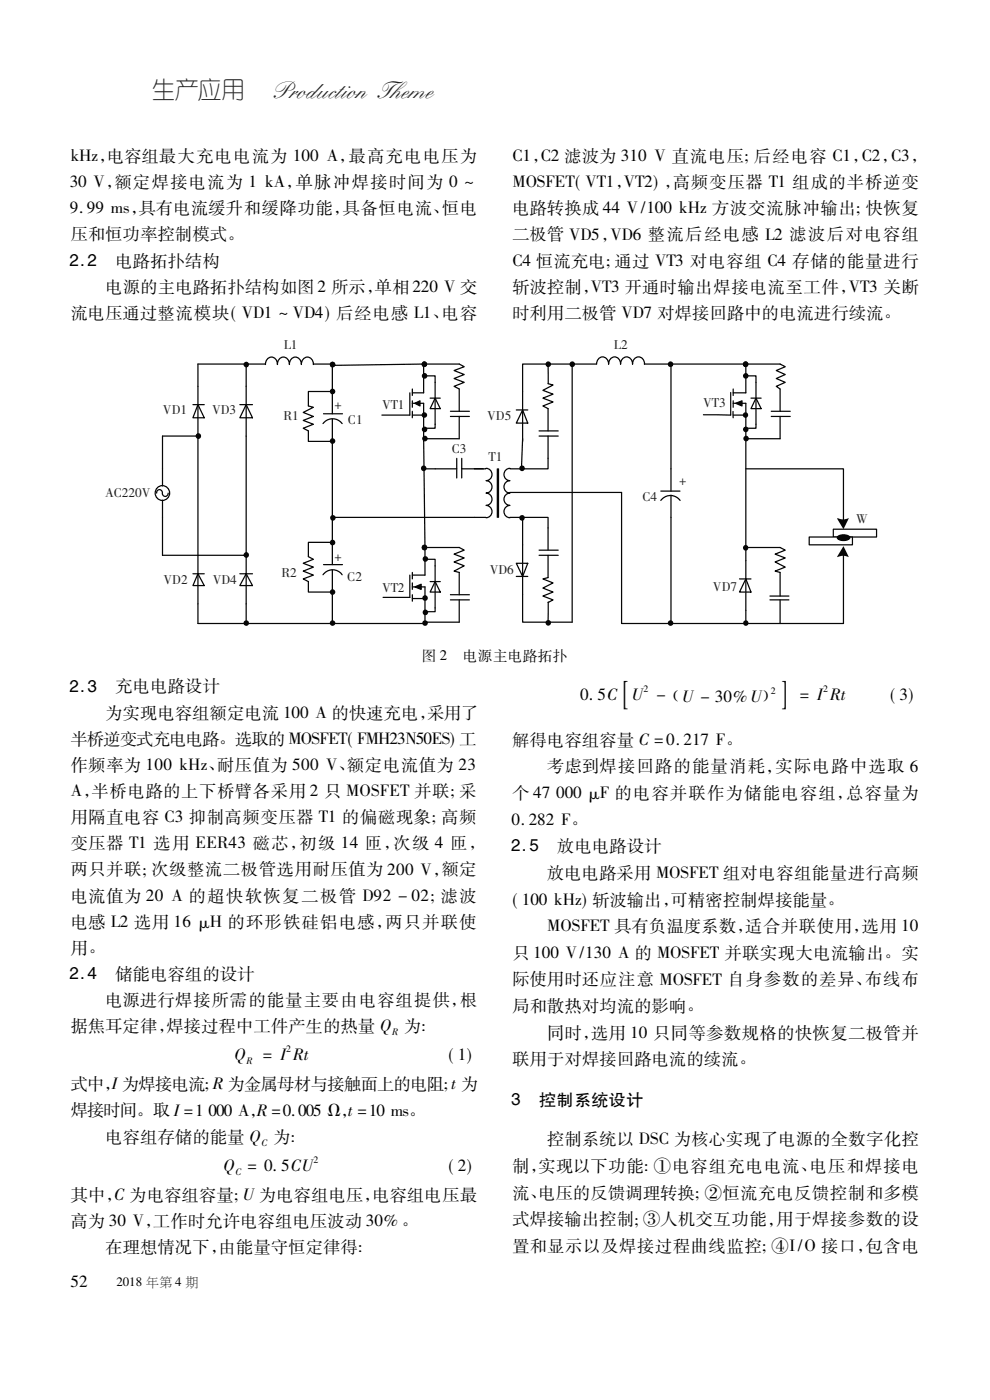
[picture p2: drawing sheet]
<svg xmlns="http://www.w3.org/2000/svg" width="210mm" height="297mm" viewBox="0 0 210 297" stroke-linecap="round" stroke-linejoin="round" font-family="sans-serif">
<defs><g id="words">
<g font-size="7.3">
<text x="132" y="149.4">[</text>
<text x="165.8" y="149.4">]</text>
</g>
<g font-size="5" fill="#231f20">
<text x="32.2" y="20.8">生产应用</text>
<text x="58.2" y="20.8">Ｐｒｏｄｕｃｔｉｏｎ Ｔ</text>
<text x="82.9" y="20.8">ｈｅｍｅ</text>
</g>
<g font-size="3.6">
<text x="15" y="34.2">kHz，</text>
<text x="22.7" y="34.3">电容组最大充电电流为 100 A，最高充电电压为</text>
<text x="108.7" y="34.2">C1，</text>
<text x="114.7" y="34.2">C2 滤波为 310 V 直流电压; 后经电容 C1，C2，C3，</text>
<text x="14.8" y="39.7">30 V，</text>
<text x="24.3" y="39.9">额定焊接电流为 1 kA，单脉冲焊接时间为 0 ～</text>
<text x="108.7" y="39.7">MOSFET( VT1，</text>
<text x="132.3" y="39.7">VT2) ，</text>
<text x="142.7" y="39.9">高频变压器 T1 组成的半桥逆变</text>
<text x="14.8" y="45.3">9． 99 ms，</text>
<text x="29.4" y="45.4">具有电流缓升和缓降功能，具备恒电流、 恒电</text>
<text x="108.7" y="45.4">电路转换成 44 V/100 kHz 方波交流脉冲输出; 快恢复</text>
<text x="15" y="51">压和恒功率控制模式。</text>
<text x="108.7" y="51">二极管 VD5，VD6 整流后经电感 L2 滤波后对电容组</text>
<text x="14.8" y="56.3">2． 2</text>
<text x="24.5" y="56.5">电路拓扑结构</text>
<text x="108.7" y="56.3">C4 恒流充电; 通过 VT3 对电容组 C4 存储的能量进行</text>
<text x="22.4" y="62.1">电源的主电路拓扑结构如图 2 所示，</text>
<text x="79.5" y="62.1">单相220 V 交</text>
<text x="108.7" y="62.1">斩波控制，</text>
<text x="125.3" y="61.9">VT3 开通时输出焊接电流至工件，VT3 关断</text>
<text x="15" y="67.6">流电压通过整流模块( VD1 ～ VD4) 后经电感 L1、 电容</text>
<text x="108.7" y="67.6">时利用二极管 VD7 对焊接回路中的电流进行续流。</text>
<text x="14.8" y="146.7">2． 3</text>
<text x="24.5" y="146.9">充电电路设计</text>
<text x="123.1" y="148.5">0． 5C</text>
<text x="134" y="148.5">U</text>
<text x="139.3" y="148.5">－</text>
<text x="144.7" y="148.9">U － 30% U</text>
<text x="169.7" y="148.5">= I Rt</text>
<text x="188.8" y="148.5">( 3)</text>
<text x="22.4" y="152.4">为实现电容组额定电流 100 A 的快速充电，</text>
<text x="90.7" y="152.4">采用了</text>
<text x="15" y="158">半桥逆变式充电电路。</text>
<text x="49.9" y="158">选取的 MOSFET( FMH23N50ES) 工</text>
<text x="108.7" y="158.2">解得电容组容量 C =0． 217 F。</text>
<text x="15" y="163.5">作频率为 100 kHz、 耐压值为 500 V、 额定电流值为 23</text>
<text x="116.1" y="163.8">考虑到焊接回路的能量消耗，实际电路中选取 6</text>
<text x="15" y="168.9">A，</text>
<text x="19.5" y="169.1">半桥电路的上下桥臂各采用 2 只 MOSFET 并联; 采</text>
<text x="108.7" y="169.5">个 47</text>
<text x="118" y="169.3">000 μF 的电容并联作为储能电容组，总容量为</text>
<text x="15" y="174.6">用隔直电容 C3 抑制高频变压器 T1 的偏磁现象; 高频</text>
<text x="108.5" y="175">0． 282 F。</text>
<text x="15" y="180.1">变压器 T1 选用 EER43 磁芯，初级 14 匝，次级 4 匝，</text>
<text x="15" y="185.7">两只并联; 次级整流二极管选用耐压值为 200 V，</text>
<text x="93.7" y="185.7">额定</text>
<text x="108.4" y="180.6">2． 5</text>
<text x="118.2" y="180.8">放电电路设计</text>
<text x="15" y="191.2">电流值为 20 A 的超快软恢复二极管 D92 － 02; 滤波</text>
<text x="108.7" y="191.9">( 100 kHz) 斩波输出，</text>
<text x="116.1" y="186.4">放电电路采用 MOSFET 组对电容组能量进行高频</text>
<text x="15" y="196.8">电感 L2 选用 16 μH 的环形铁硅铝电感，两只并联使</text>
<text x="116.1" y="197.6">MOSFET 具有负温度系数，</text>
<text x="142.3" y="192.1">可精密控制焊接能量。</text>
<text x="158.1" y="197.7">适合并联使用，</text>
<text x="182.8" y="197.7">选用 10</text>
<text x="15" y="202.3">用。</text>
<text x="108.7" y="203.4">只 100 V/130 A 的 MOSFET 并联实现大电流输出。</text>
<text x="191.3" y="203.4">实</text>
<text x="14.8" y="207.7">2． 4</text>
<text x="24.5" y="207.9">储能电容组的设计</text>
<text x="108.7" y="209">际使用时还应注意 MOSFET 自身参数的差异、 布线布</text>
<text x="22.4" y="213.4">电源进行焊接所需的能量主要由电容组提供，根</text>
<text x="108.7" y="214.7">局和散热对均流的影响。</text>
<text x="15" y="219">据焦耳定律，</text>
<text x="35.3" y="219">焊接过程中工件产生的热量 Q</text>
<text x="85.7" y="219">为:</text>
<text x="116.1" y="220.3">同时，</text>
<text x="125.4" y="220.3">选用 10 只同等参数规格的快恢复二极管并</text>
<text x="49.7" y="224.9">Q</text>
<text x="55.8" y="224.9">= I Rt</text>
<text x="95.1" y="224.9">( 1)</text>
<text x="108.7" y="226">联用于对焊接回路电流的续流。</text>
<text x="15" y="231.3">式中，为焊接电流; R 为金属母材与接触面上的电阻; t 为</text>
<text x="23.7" y="231.1">I</text>
<text x="15" y="236.8">焊接时间。</text>
<text x="32.5" y="236.8">取 I =1</text>
<text x="44.2" y="236.6">000 A，</text>
<text x="54.5" y="236.6">R =0．005 Ω，=10 ms。</text>
<text x="73.9" y="236.6">t</text>
<text x="108.4" y="234.4">3</text>
<text x="114.4" y="234.5">控制系统设计</text>
<text x="22.4" y="242.4">电容组存储的能量 Q</text>
<text x="58" y="242.4">为:</text>
<text x="116.1" y="242.9">控制系统以 DSC 为核心实现了电源的全数字化控</text>
<text x="47.4" y="248.4">Q</text>
<text x="52.5" y="248.4">= 0． 5CU</text>
<text x="95.1" y="248.4">( 2)</text>
<text x="108.7" y="248.6">制，</text>
<text x="114.2" y="248.6">实现以下功能: ①电容组充电电流、 电压和焊接电</text>
<text x="15" y="254.7">其中，</text>
<text x="24.2" y="254.5">C 为电容组容量; U 为电容组电压，</text>
<text x="79" y="254.7">电容组电压最</text>
<text x="108.7" y="254.3">流、 电压的反馈调理转换; ②恒流充电反馈控制和多模</text>
<text x="15" y="260.2">高为 30 V，</text>
<text x="32.5" y="260.2">工作时允许电容组电压波动 30% 。</text>
<text x="108.7" y="259.9">式焊接输出控制; ③人机交互功能，</text>
<text x="164.7" y="259.9">用于焊接参数的设</text>
<text x="22.4" y="265.8">在理想情况下，</text>
<text x="46.4" y="265.8">由能量守恒定律得:</text>
<text x="108.7" y="265.6">置和显示以及焊接过程曲线监控; ④I/O 接口，</text>
<text x="183.7" y="265.6">包含电</text>
<text x="15" y="273.1">52</text>
</g>
<g font-size="3.1">
<text x="89.5" y="140.1">图 2</text>
<text x="98.2" y="140.1">电源主电路拓扑</text>
</g>
<g font-size="2.8" fill="#231f20">
<text x="60.2" y="74.1">L1</text>
<text x="130.2" y="74.1">L2</text>
<text x="34.6" y="87.9">VD1</text>
<text x="45" y="87.9">VD3</text>
<text x="60.1" y="89.1">R1</text>
<text x="70.9" y="86.8">+</text>
<text x="73.8" y="89.9">C1</text>
<text x="81" y="86.8">VT1</text>
<text x="103.4" y="89.2">VD5</text>
<text x="149.2" y="86.4">VT3</text>
<text x="95.8" y="96.1">C3</text>
<text x="103.6" y="97.9">T1</text>
<text x="22.3" y="105.5">AC220V</text>
<text x="136.3" y="106.3">C4</text>
<text x="144" y="102.8">+</text>
<text x="181.6" y="111">W</text>
<text x="70.9" y="119">+</text>
<text x="34.7" y="124">VD2</text>
<text x="45.1" y="124">VD4</text>
<text x="59.7" y="122.4">R2</text>
<text x="73.7" y="123.2">C2</text>
<text x="81" y="125.7">VT2</text>
<text x="103.9" y="121.8">VD6</text>
<text x="151.2" y="125.4">VD7</text>
</g>
<g font-size="2.7">
<text x="142.7" y="148.2">(</text>
<text x="161.8" y="148.2">)</text>
<text x="24.7" y="272.9">2018 年第 4 期</text>
</g>
<g font-size="2.1">
<text x="136.4" y="146.8">2</text>
<text x="163.5" y="147.3">2</text>
<text x="174.6" y="146.8">2</text>
<text x="83.2" y="219.6">R</text>
<text x="52.3" y="225.8">R</text>
<text x="60.7" y="223.3">2</text>
<text x="55.5" y="243">C</text>
<text x="50" y="249.2">C</text>
<text x="66.5" y="246.7">2</text>
</g>
</g></defs>
<path d="M15.2 22.7v.2" fill="none" stroke="#f2f3f4" stroke-width=".21"/>
<path d="M15.9 22.7v.2" fill="none" stroke="#f1f2f3" stroke-width=".21"/>
<path d="M16.7 22.7v.2" fill="none" stroke="#f0f1f2" stroke-width=".21"/>
<path d="M17.4 22.7v.2" fill="none" stroke="#f0f0f1" stroke-width=".21"/>
<path d="M18.2 22.7v.2" fill="none" stroke="#efeff0" stroke-width=".21"/>
<path d="M18.9 22.7v.2" fill="none" stroke="#eeeeef" stroke-width=".21"/>
<path d="M19.6 22.7v.2" fill="none" stroke="#ededee" stroke-width=".21"/>
<path d="M20.4 22.7v.2" fill="none" stroke="#ececee" stroke-width=".21"/>
<path d="M21.1 22.7v.2" fill="none" stroke="#ebebed" stroke-width=".21"/>
<path d="M21.8 22.7v.2" fill="none" stroke="#eaebec" stroke-width=".21"/>
<path d="M22.6 22.7v.2" fill="none" stroke="#e9eaeb" stroke-width=".21"/>
<path d="M23.3 22.7v.2" fill="none" stroke="#e8e9ea" stroke-width=".21"/>
<path d="M24.1 22.7v.2" fill="none" stroke="#e7e8e9" stroke-width=".21"/>
<path d="M24.8 22.7v.2" fill="none" stroke="#e6e7e9" stroke-width=".21"/>
<path d="M25.5 22.7v.2" fill="none" stroke="#e5e6e8" stroke-width=".21"/>
<path d="M26.3 22.7v.2" fill="none" stroke="#e4e5e7" stroke-width=".21"/>
<path d="M27 22.7v.2" fill="none" stroke="#e3e4e6" stroke-width=".21"/>
<path d="M27.8 22.7v.2" fill="none" stroke="#e2e3e5" stroke-width=".21"/>
<path d="M28.5 22.7v.2M29.2 22.7v.2" fill="none" stroke="#e1e2e4" stroke-width=".21"/>
<path d="M30 22.7v.2" fill="none" stroke="#e0e1e3" stroke-width=".21"/>
<path d="M30.7 22.7v.2" fill="none" stroke="#dfe0e2" stroke-width=".21"/>
<path d="M31.4 22.7v.2" fill="none" stroke="#dedfe1" stroke-width=".21"/>
<path d="M32.2 22.7v.2" fill="none" stroke="#dddee0" stroke-width=".21"/>
<path d="M32.9 22.7v.2M33.7 22.7v.2" fill="none" stroke="#dcdddf" stroke-width=".21"/>
<path d="M34.4 22.7v.2" fill="none" stroke="#dbdcde" stroke-width=".21"/>
<path d="M35.1 22.7v.2" fill="none" stroke="#dadbdd" stroke-width=".21"/>
<path d="M35.9 22.7v.2" fill="none" stroke="#d9dadc" stroke-width=".21"/>
<path d="M36.6 22.7v.2M37.3 22.7v.2" fill="none" stroke="#d8d9db" stroke-width=".21"/>
<path d="M38.1 22.7v.2" fill="none" stroke="#d7d8da" stroke-width=".21"/>
<path d="M38.8 22.7v.2" fill="none" stroke="#d6d7d9" stroke-width=".21"/>
<path d="M39.5 22.7v.2" fill="none" stroke="#d5d6d8" stroke-width=".21"/>
<path d="M40.3 22.7v.2M41 22.7v.2" fill="none" stroke="#d4d5d7" stroke-width=".21"/>
<path d="M41.8 22.7v.2" fill="none" stroke="#d3d4d6" stroke-width=".21"/>
<path d="M42.5 22.7v.2" fill="none" stroke="#d2d3d5" stroke-width=".21"/>
<path d="M43.3 22.7v.2" fill="none" stroke="#d1d2d4" stroke-width=".21"/>
<path d="M44 22.7v.2" fill="none" stroke="#d0d1d3" stroke-width=".21"/>
<path d="M44.7 22.7v.2M45.5 22.7v.2" fill="none" stroke="#cfd0d2" stroke-width=".21"/>
<path d="M46.2 22.7v.2" fill="none" stroke="#cecfd1" stroke-width=".21"/>
<path d="M46.9 22.7v.2" fill="none" stroke="#cdced0" stroke-width=".21"/>
<path d="M47.7 22.7v.2" fill="none" stroke="#cccdcf" stroke-width=".21"/>
<path d="M48.4 22.7v.2M49.1 22.7v.2" fill="none" stroke="#cbccce" stroke-width=".21"/>
<path d="M49.9 22.7v.2" fill="none" stroke="#cacbcd" stroke-width=".21"/>
<path d="M50.6 22.7v.2" fill="none" stroke="#c9cacc" stroke-width=".21"/>
<path d="M51.4 22.7v.2" fill="none" stroke="#c8c9cb" stroke-width=".21"/>
<path d="M52.1 22.7v.2M52.8 22.7v.2" fill="none" stroke="#c7c8ca" stroke-width=".21"/>
<path d="M53.6 22.7v.2" fill="none" stroke="#c6c7c9" stroke-width=".21"/>
<path d="M54.3 22.7v.2" fill="none" stroke="#c5c6c8" stroke-width=".21"/>
<path d="M55 22.7v.2" fill="none" stroke="#c4c5c7" stroke-width=".21"/>
<path d="M55.8 22.7v.2" fill="none" stroke="#c3c4c7" stroke-width=".21"/>
<path d="M56.5 22.7v.2" fill="none" stroke="#c2c3c6" stroke-width=".21"/>
<path d="M57.3 22.7v.2" fill="none" stroke="#c2c3c5" stroke-width=".21"/>
<path d="M58 22.7v.2" fill="none" stroke="#c1c2c4" stroke-width=".21"/>
<path d="M58.7 22.7v.2" fill="none" stroke="#c0c1c4" stroke-width=".21"/>
<path d="M59.5 22.7v.2" fill="none" stroke="#bfc0c3" stroke-width=".21"/>
<path d="M60.2 22.7v.2" fill="none" stroke="#bebfc2" stroke-width=".21"/>
<path d="M61 22.7v.2" fill="none" stroke="#bebfc1" stroke-width=".21"/>
<path d="M61.7 22.7v.2" fill="none" stroke="#bdbec1" stroke-width=".21"/>
<path d="M62.4 22.7v.2" fill="none" stroke="#bcbdc0" stroke-width=".21"/>
<path d="M63.2 22.7v.2" fill="none" stroke="#bbbcbf" stroke-width=".21"/>
<path d="M63.9 22.7v.2M64.6 22.7v.2" fill="none" stroke="#babbbe" stroke-width=".21"/>
<path d="M65.4 22.7v.2" fill="none" stroke="#b9babd" stroke-width=".21"/>
<path d="M66.1 22.7v.2" fill="none" stroke="#b8b9bc" stroke-width=".21"/>
<path d="M66.9 22.7v.2" fill="none" stroke="#b7b8bb" stroke-width=".21"/>
<path d="M67.6 22.7v.2" fill="none" stroke="#b6b7bb" stroke-width=".21"/>
<path d="M68.3 22.7v.2" fill="none" stroke="#b5b6ba" stroke-width=".21"/>
<path d="M69.1 22.7v.2" fill="none" stroke="#b5b6b9" stroke-width=".21"/>
<path d="M69.8 22.7v.2" fill="none" stroke="#b4b5b8" stroke-width=".21"/>
<path d="M70.6 22.7v.2" fill="none" stroke="#b3b4b8" stroke-width=".21"/>
<path d="M71.3 22.7v.2" fill="none" stroke="#b2b3b7" stroke-width=".21"/>
<path d="M72 22.7v.2" fill="none" stroke="#b1b2b6" stroke-width=".21"/>
<path d="M72.7 22.7v.2" fill="none" stroke="#b1b2b5" stroke-width=".21"/>
<path d="M73.5 22.7v.2" fill="none" stroke="#b0b1b5" stroke-width=".21"/>
<path d="M74.2 22.7v.2" fill="none" stroke="#afb0b4" stroke-width=".21"/>
<path d="M75 22.7v.2" fill="none" stroke="#aeafb3" stroke-width=".21"/>
<path d="M75.7 22.7v.2M76.4 22.7v.2" fill="none" stroke="#adaeb2" stroke-width=".21"/>
<path d="M77.2 22.7v.2" fill="none" stroke="#acadb1" stroke-width=".21"/>
<path d="M77.9 22.7v.2" fill="none" stroke="#abacb0" stroke-width=".21"/>
<path d="M78.7 22.7v.2" fill="none" stroke="#aaabaf" stroke-width=".21"/>
<path d="M79.4 22.7v.2" fill="none" stroke="#a9aaae" stroke-width=".21"/>
<path d="M80.2 22.7v.2" fill="none" stroke="#a8aaad" stroke-width=".21"/>
<path d="M80.9 22.7v.2" fill="none" stroke="#a8a9ad" stroke-width=".21"/>
<path d="M81.6 22.7v.2" fill="none" stroke="#a7a8ac" stroke-width=".21"/>
<path d="M82.3 22.7v.2" fill="none" stroke="#a6a7ab" stroke-width=".21"/>
<path d="M83.1 22.7v.2" fill="none" stroke="#a5a6aa" stroke-width=".21"/>
<path d="M83.8 22.7v.2" fill="none" stroke="#a4a6a9" stroke-width=".21"/>
<path d="M84.6 22.7v.2" fill="none" stroke="#a4a5a9" stroke-width=".21"/>
<path d="M85.3 22.7v.2" fill="none" stroke="#a3a4a8" stroke-width=".21"/>
<path d="M86 22.7v.2" fill="none" stroke="#a2a3a7" stroke-width=".21"/>
<path d="M86.8 22.7v.2" fill="none" stroke="#a1a3a6" stroke-width=".21"/>
<path d="M87.5 22.7v.2" fill="none" stroke="#a0a2a5" stroke-width=".21"/>
<path d="M88.3 22.7v.2" fill="none" stroke="#a0a1a5" stroke-width=".21"/>
<path d="M89 22.7v.2" fill="none" stroke="#9fa0a4" stroke-width=".21"/>
<path d="M89.7 22.7v.2" fill="none" stroke="#9e9fa3" stroke-width=".21"/>
<path d="M90.5 22.7v.2" fill="none" stroke="#9d9fa2" stroke-width=".21"/>
<path d="M91.2 22.7v.2" fill="none" stroke="#9c9ea1" stroke-width=".21"/>
<path d="M91.9 22.7v.2" fill="none" stroke="#9b9da0" stroke-width=".21"/>
<path d="M92.7 22.7v.2" fill="none" stroke="#9b9ca0" stroke-width=".21"/>
<path d="M93.4 22.7v.2" fill="none" stroke="#9a9c9f" stroke-width=".21"/>
<path d="M94.2 22.7v.2" fill="none" stroke="#999b9e" stroke-width=".21"/>
<path d="M94.9 22.7v.2" fill="none" stroke="#989a9d" stroke-width=".21"/>
<path d="M95.6 22.7v.2" fill="none" stroke="#97999c" stroke-width=".21"/>
<path d="M96.4 22.7v.2" fill="none" stroke="#97989c" stroke-width=".21"/>
<path d="M97.1 22.7v.2" fill="none" stroke="#96989b" stroke-width=".21"/>
<path d="M97.9 22.7v.2" fill="none" stroke="#95979a" stroke-width=".21"/>
<path d="M98.6 22.7v.2" fill="none" stroke="#949699" stroke-width=".21"/>
<path d="M99.3 22.7v.2M100 22.7v.2" fill="none" stroke="#939598" stroke-width=".21"/>
<path d="M100.8 22.7v.2" fill="none" stroke="#929497" stroke-width=".21"/>
<path d="M101.5 22.7v.2" fill="none" stroke="#919396" stroke-width=".21"/>
<path d="M102.3 22.7v.2M103 22.7v.2" fill="none" stroke="#909295" stroke-width=".21"/>
<path d="M103.8 22.7v.2" fill="none" stroke="#8f9194" stroke-width=".21"/>
<path d="M104.5 22.7v.2M105.2 22.7v.2" fill="none" stroke="#8e9093" stroke-width=".21"/>
<path d="M106 22.7v.2M106.7 22.7v.2" fill="none" stroke="#8d8f92" stroke-width=".21"/>
<path d="M107.4 22.7v.2" fill="none" stroke="#8c8e91" stroke-width=".21"/>
<path d="M108.2 22.7v.2" fill="none" stroke="#8b8d90" stroke-width=".21"/>
<path d="M108.9 22.7v.2M109.6 22.7v.2" fill="none" stroke="#8a8c8f" stroke-width=".21"/>
<path d="M110.4 22.7v.2" fill="none" stroke="#898b8e" stroke-width=".21"/>
<path d="M111.1 22.7v.2" fill="none" stroke="#888a8d" stroke-width=".21"/>
<path d="M111.9 22.7v.2M112.6 22.7v.2" fill="none" stroke="#87898c" stroke-width=".21"/>
<path d="M113.3 22.7v.2" fill="none" stroke="#86888b" stroke-width=".21"/>
<path d="M114.1 22.7v.2" fill="none" stroke="#85878a" stroke-width=".21"/>
<path d="M114.8 22.7v.2M115.6 22.7v.2" fill="none" stroke="#848689" stroke-width=".21"/>
<path d="M116.3 22.7v.2" fill="none" stroke="#838588" stroke-width=".21"/>
<path d="M117 22.7v.2" fill="none" stroke="#828487" stroke-width=".21"/>
<path d="M117.8 22.7v.2M118.5 22.7v.2" fill="none" stroke="#818386" stroke-width=".21"/>
<path d="M119.2 22.7v.2" fill="none" stroke="#808285" stroke-width=".21"/>
<path d="M120 22.7v.2" fill="none" stroke="#7f8184" stroke-width=".21"/>
<path d="M120.7 22.7v.2M121.5 22.7v.2" fill="none" stroke="#7e8083" stroke-width=".21"/>
<path d="M122.2 22.7v.2" fill="none" stroke="#7d7f82" stroke-width=".21"/>
<path d="M122.9 22.7v.2" fill="none" stroke="#7c7e81" stroke-width=".21"/>
<path d="M123.7 22.7v.2M124.4 22.7v.2" fill="none" stroke="#7b7d80" stroke-width=".21"/>
<path d="M125.1 22.7v.2" fill="none" stroke="#7a7c7f" stroke-width=".21"/>
<path d="M125.9 22.7v.2" fill="none" stroke="#797b7e" stroke-width=".21"/>
<path d="M126.6 22.7v.2" fill="none" stroke="#787a7d" stroke-width=".21"/>
<path d="M127.4 22.7v.2" fill="none" stroke="#78797c" stroke-width=".21"/>
<path d="M128.1 22.7v.2" fill="none" stroke="#77787b" stroke-width=".21"/>
<path d="M128.8 22.7v.2" fill="none" stroke="#76787b" stroke-width=".21"/>
<path d="M129.6 22.7v.2" fill="none" stroke="#75777a" stroke-width=".21"/>
<path d="M130.3 22.7v.2" fill="none" stroke="#757679" stroke-width=".21"/>
<path d="M131.1 22.7v.2" fill="none" stroke="#747578" stroke-width=".21"/>
<path d="M131.8 22.7v.2" fill="none" stroke="#737477" stroke-width=".21"/>
<path d="M132.5 22.7v.2" fill="none" stroke="#727477" stroke-width=".21"/>
<path d="M133.3 22.7v.2" fill="none" stroke="#727376" stroke-width=".21"/>
<path d="M134 22.7v.2" fill="none" stroke="#717275" stroke-width=".21"/>
<path d="M134.7 22.7v.2" fill="none" stroke="#707174" stroke-width=".21"/>
<path d="M135.5 22.7v.2M136.2 22.7v.2" fill="none" stroke="#6f7073" stroke-width=".21"/>
<path d="M136.9 22.7v.2" fill="none" stroke="#6e6f72" stroke-width=".21"/>
<path d="M137.7 22.7v.2" fill="none" stroke="#6d6e71" stroke-width=".21"/>
<path d="M138.4 22.7v.2" fill="none" stroke="#6c6d70" stroke-width=".21"/>
<path d="M139.2 22.7v.2" fill="none" stroke="#6c6c6f" stroke-width=".21"/>
<path d="M139.9 22.7v.2" fill="none" stroke="#6b6b6e" stroke-width=".21"/>
<path d="M140.7 22.7v.2" fill="none" stroke="#6a6b6e" stroke-width=".21"/>
<path d="M141.4 22.7v.2" fill="none" stroke="#696a6d" stroke-width=".21"/>
<path d="M142.1 22.7v.2" fill="none" stroke="#69696c" stroke-width=".21"/>
<path d="M142.8 22.7v.2" fill="none" stroke="#68686b" stroke-width=".21"/>
<path d="M143.6 22.7v.2" fill="none" stroke="#67676a" stroke-width=".21"/>
<path d="M144.3 22.7v.2" fill="none" stroke="#66676a" stroke-width=".21"/>
<path d="M145.1 22.7v.2" fill="none" stroke="#666669" stroke-width=".21"/>
<path d="M145.8 22.7v.2" fill="none" stroke="#656568" stroke-width=".21"/>
<path d="M146.5 22.7v.2" fill="none" stroke="#646467" stroke-width=".21"/>
<path d="M147.3 22.7v.2M148 22.7v.2" fill="none" stroke="#636366" stroke-width=".21"/>
<path d="M148.8 22.7v.2" fill="none" stroke="#626265" stroke-width=".21"/>
<path d="M149.5 22.7v.2" fill="none" stroke="#616164" stroke-width=".21"/>
<path d="M150.2 22.7v.2" fill="none" stroke="#606063" stroke-width=".21"/>
<path d="M151 22.7v.2" fill="none" stroke="#5f5f62" stroke-width=".21"/>
<path d="M151.7 22.7v.2" fill="none" stroke="#5e5e61" stroke-width=".21"/>
<path d="M152.4 22.7v.2" fill="none" stroke="#5d5d60" stroke-width=".21"/>
<path d="M153.2 22.7v.2" fill="none" stroke="#5c5c5f" stroke-width=".21"/>
<path d="M153.9 22.7v.2" fill="none" stroke="#5b5b5e" stroke-width=".21"/>
<path d="M154.7 22.7v.2" fill="none" stroke="#5a5a5d" stroke-width=".21"/>
<path d="M155.4 22.7v.2" fill="none" stroke="#59595c" stroke-width=".21"/>
<path d="M156.1 22.7v.2" fill="none" stroke="#58595b" stroke-width=".21"/>
<path d="M156.9 22.7v.2" fill="none" stroke="#57585a" stroke-width=".21"/>
<path d="M157.6 22.7v.2" fill="none" stroke="#565759" stroke-width=".21"/>
<path d="M158.4 22.7v.2" fill="none" stroke="#555658" stroke-width=".21"/>
<path d="M159.1 22.7v.2" fill="none" stroke="#545557" stroke-width=".21"/>
<path d="M159.8 22.7v.2" fill="none" stroke="#545456" stroke-width=".21"/>
<path d="M160.5 22.7v.2" fill="none" stroke="#535355" stroke-width=".21"/>
<path d="M161.3 22.7v.2" fill="none" stroke="#525254" stroke-width=".21"/>
<path d="M162 22.7v.2" fill="none" stroke="#515153" stroke-width=".21"/>
<path d="M162.8 22.7v.2" fill="none" stroke="#505052" stroke-width=".21"/>
<path d="M163.5 22.7v.2" fill="none" stroke="#4f4f51" stroke-width=".21"/>
<path d="M164.3 22.7v.2" fill="none" stroke="#4e4f50" stroke-width=".21"/>
<path d="M165 22.7v.2" fill="none" stroke="#4d4e4f" stroke-width=".21"/>
<path d="M165.7 22.7v.2" fill="none" stroke="#4c4d4e" stroke-width=".21"/>
<path d="M166.5 22.7v.2" fill="none" stroke="#4b4c4d" stroke-width=".21"/>
<path d="M167.2 22.7v.2" fill="none" stroke="#4a4b4c" stroke-width=".21"/>
<path d="M168 22.7v.2" fill="none" stroke="#494a4b" stroke-width=".21"/>
<path d="M168.7 22.7v.2" fill="none" stroke="#48494a" stroke-width=".21"/>
<path d="M169.4 22.7v.2" fill="none" stroke="#474849" stroke-width=".21"/>
<path d="M170.1 22.7v.2" fill="none" stroke="#464748" stroke-width=".21"/>
<path d="M170.9 22.7v.2M171.6 22.7v.2" fill="none" stroke="#454647" stroke-width=".21"/>
<path d="M172.4 22.7v.2" fill="none" stroke="#434445" stroke-width=".21"/>
<path d="M173.1 22.7v.2" fill="none" stroke="#424344" stroke-width=".21"/>
<path d="M173.8 22.7v.2" fill="none" stroke="#414243" stroke-width=".21"/>
<path d="M174.6 22.7v.2" fill="none" stroke="#404142" stroke-width=".21"/>
<path d="M175.3 22.7v.2" fill="none" stroke="#3f3f40" stroke-width=".21"/>
<path d="M176.1 22.7v.2" fill="none" stroke="#3e3e3f" stroke-width=".21"/>
<path d="M176.8 22.7v.2" fill="none" stroke="#3d3d3e" stroke-width=".21"/>
<path d="M177.6 22.7v.2" fill="none" stroke="#3c3c3d" stroke-width=".21"/>
<path d="M178.3 22.7v.2" fill="none" stroke="#3b3a3b" stroke-width=".21"/>
<path d="M179 22.7v.2" fill="none" stroke="#3a393a" stroke-width=".21"/>
<path d="M179.7 22.7v.2" fill="none" stroke="#383839" stroke-width=".21"/>
<path d="M180.5 22.7v.2" fill="none" stroke="#373738" stroke-width=".21"/>
<path d="M181.2 22.7v.2" fill="none" stroke="#363536" stroke-width=".21"/>
<path d="M182 22.7v.2" fill="none" stroke="#353435" stroke-width=".21"/>
<path d="M182.7 22.7v.2" fill="none" stroke="#343334" stroke-width=".21"/>
<path d="M183.4 22.7v.2" fill="none" stroke="#333233" stroke-width=".21"/>
<path d="M184.2 22.7v.2" fill="none" stroke="#323031" stroke-width=".21"/>
<path d="M184.9 22.7v.2" fill="none" stroke="#312f30" stroke-width=".21"/>
<path d="M185.7 22.7v.2" fill="none" stroke="#302e2f" stroke-width=".21"/>
<path d="M186.4 22.7v.2" fill="none" stroke="#2f2d2e" stroke-width=".21"/>
<path d="M187.1 22.7v.2" fill="none" stroke="#2e2b2c" stroke-width=".21"/>
<path d="M187.9 22.7v.2" fill="none" stroke="#2c2a2b" stroke-width=".21"/>
<path d="M188.6 22.7v.2" fill="none" stroke="#2b292a" stroke-width=".21"/>
<path d="M189.3 22.7v.2" fill="none" stroke="#2a2829" stroke-width=".21"/>
<path d="M190.1 22.7v.2" fill="none" stroke="#292627" stroke-width=".21"/>
<path d="M190.8 22.7v.2" fill="none" stroke="#282526" stroke-width=".21"/>
<path d="M191.6 22.7v.2" fill="none" stroke="#272425" stroke-width=".21"/>
<path d="M192.3 22.7v.2" fill="none" stroke="#262324" stroke-width=".21"/>
<path d="M193 22.7v.2" fill="none" stroke="#252122" stroke-width=".21"/>
<path d="M193.8 22.7v.2" fill="none" stroke="#242021" stroke-width=".21"/>
<path d="M194.5 22.7v.2" fill="none" stroke="#231f20" stroke-width=".21"/>
<path d="M40.9 85.8h2.4M42 85.8l1.3 2.8h-2.4zM42 82v10.5" fill="none" stroke="#030303" stroke-width=".26"/>
<circle cx="34.4" cy="104.6" r="1.55" fill="#fff"/>
<g fill="none" stroke="#030303" stroke-width=".26">
<path d="M34.5 99.4v3.7M34.5 92.5h7.5M65.4 86.1l1.1 .3-2.2 1.1 2.2 .8-2.2 .9 2.2 .8-2.2 .8 1.1 .6M68.6 87.8h4M70.5 83v4.8M70.5 88.9v4.7M72.6 89.9a2.52 2.52 0 0 0-4.1 0M34.5 106.1v3.6M35.7 104.6a.66 .66 0 0 1-.8 .7 .66 .66 0 0 1-.5-1 .61 .61 0 0 0-.7-.4 .61 .61 0 0 0-.5 .7M42 117.8v10.3M68.6 119.8h4M70.5 115v4.8"/>
<path d="M40.9 121.7h2.4M42 121.7l1.3 2.5h-2.4zM68.5 121.9a2.47 2.47 0 0 1 4.1 0M70.5 120.9v4.7"/>
<circle cx="34.4" cy="104.6" r="1.55"/>
</g>
<circle cx="42.1" cy="92.5" r=".6" fill="#030303"/>
<path d="M34.5 117.8h17.7" fill="none" stroke="#030303" stroke-width=".26"/>
<circle cx="52.2" cy="117.7" r=".59" fill="#030303"/>
<path d="M66.5 77.2h4M42 82v-4.8h10.2v50.9M42 92.5v25.3M50.9 85.8h2.7M52.2 85.8l1.4 2.8h-2.7zM50.9 121.7h2.7M52.2 121.7l1.4 2.5h-2.7z" fill="none" stroke="#030303" stroke-width=".26"/>
<circle cx="70.5" cy="77.3" r=".58" fill="#030303"/>
<path d="M70.5 77.2v5.8" fill="none" stroke="#030303" stroke-width=".26"/>
<circle cx="70.5" cy="77.3" r=".59" fill="#030303"/>
<path d="M52.2 132.3h18.3" fill="none" stroke="#030303" stroke-width=".26"/>
<g fill="#030303">
<circle cx="70.5" cy="132.2" r=".58"/>
<circle cx="52.2" cy="132.2" r=".58"/>
</g>
<path d="M70.5 83h-5.1v3.1M70.5 93.6v21.4" fill="none" stroke="#030303" stroke-width=".26"/>
<circle cx="70.5" cy="83" r=".58" fill="#030303"/>
<path d="M65.4 91.4v2.2h5.1" fill="none" stroke="#030303" stroke-width=".26"/>
<circle cx="70.5" cy="93.6" r=".58" fill="#030303"/>
<path d="M70.5 115h-5.1v3.1l1.1 .5-2.2 .9 2.2 .8-2.2 .8 2.2 .9-2.2 .8 1.1 .6" fill="none" stroke="#030303" stroke-width=".26"/>
<circle cx="70.5" cy="115.1" r=".59" fill="#030303"/>
<path d="M65.4 123.4v2.2h5.1" fill="none" stroke="#030303" stroke-width=".26"/>
<circle cx="70.5" cy="125.6" r=".58" fill="#030303"/>
<path d="M86.9 83.3v4.8h-5.9M87.5 88.1h2.4M87.5 82.5v1.4" fill="none" stroke="#030303" stroke-width=".26"/>
<circle cx="90" cy="88" r=".58" fill="#030303"/>
<path d="M87.5 85v1.4M87.5 87.2v1.4M87.5 85.5h2.4v7.6" fill="none" stroke="#030303" stroke-width=".26"/>
<path d="M88 85.5l1.1-.5v1.1z" fill="#030303"/>
<path d="M89.9 77.2v6.1h-2.4M90.1 79.7h2.2v10.3M88 85.5l1.1-.5v1.1zM91.2 84.5h2.2M92.3 84.5l1.1 2.2h-2.2z" fill="none" stroke="#030303" stroke-width=".26"/>
<circle cx="90" cy="79.7" r=".59" fill="#030303"/>
<path d="M92.3 90v.8h-2.2v.3" fill="none" stroke="#030303" stroke-width=".26"/>
<circle cx="90.1" cy="91.1" r=".59" fill="#030303"/>
<path d="M89.9 77.2l-19.4 .3M97.4 77.2l1.1 .6-2.2 .8 2.2 .8-2.2 .9 2.2 .8-2.2 .9 1.1 .5v4.7M95.5 88.3h4.1M95.5 87.2h4.1M97.4 88.3v4.8M100.6 99.4h2.4a1.25 1.25 0 0 1 1.4 1.3 1.25 1.25 0 0 1-1.3 1.3 1.32 1.32 0 0 1 1.3 1.3 1.32 1.32 0 0 1-1.3 1.3 1.31 1.31 0 0 1 1.3 1.3 1.31 1.31 0 0 1-1.3 1.3 1.27 1.27 0 0 1 1.3 1.3 1.27 1.27 0 0 1-1.4 1.2h-2.4M110.6 99.4h-2.4a1.25 1.25 0 0 0-1.3 1.3 1.25 1.25 0 0 0 1.3 1.3 1.32 1.32 0 0 0-1.3 1.3 1.32 1.32 0 0 0 1.3 1.3 1.31 1.31 0 0 0-1.3 1.3 1.31 1.31 0 0 0 1.3 1.3 1.27 1.27 0 0 0-1.3 1.3 1.27 1.27 0 0 0 1.3 1.2h2.4" fill="none" stroke="#030303" stroke-width=".26"/>
<circle cx="90" cy="77.3" r=".58" fill="#030303"/>
<path d="M89.9 77.2h7.5" fill="none" stroke="#030303" stroke-width=".26"/>
<circle cx="90" cy="77.3" r=".59" fill="#030303"/>
<path d="M89.9 116.1h7.5l1.1 .6-2.2 .8 2.2 .9-2.2 .8 2.2 .8-2.2 1.1 1.1 .3v4.8M95.5 127.2h4.1M95.5 126.2h4.1M97.4 127.2v4.8" fill="none" stroke="#030303" stroke-width=".26"/>
<circle cx="90" cy="116.1" r=".59" fill="#030303"/>
<path d="M89.9 93.1l.2 23" fill="none" stroke="#030303" stroke-width=".26"/>
<circle cx="90.1" cy="116.1" r=".6" fill="#030303"/>
<path d="M70.5 132.3h19.6" fill="none" stroke="#030303" stroke-width=".26"/>
<circle cx="90.2" cy="132.2" r=".59" fill="#030303"/>
<path d="M90.1 93.1h7.3" fill="none" stroke="#030303" stroke-width=".26"/>
<circle cx="90.1" cy="93" r=".58" fill="#030303"/>
<path d="M89.9 99.4h7M96.9 97.2v4.2M97.9 97.2v4.2M97.9 99.4h4.6" fill="none" stroke="#030303" stroke-width=".26"/>
<circle cx="89.9" cy="99.3" r=".59" fill="#030303"/>
<path d="M70.5 109.7h30.1" fill="none" stroke="#030303" stroke-width=".26"/>
<circle cx="70.6" cy="109.9" r=".6" fill="#030303"/>
<path d="M86.9 122v4.7h-5.7M87.5 121.4v1.4M87.5 127h2.6" fill="none" stroke="#030303" stroke-width=".26"/>
<circle cx="90.2" cy="126.9" r=".59" fill="#030303"/>
<path d="M87.5 123.6v1.4M87.5 126.2v1.3M87.5 124.5h2.6v7.5" fill="none" stroke="#030303" stroke-width=".26"/>
<path d="M88 124.5l1.3-.6v1.1z" fill="#030303"/>
<path d="M90.1 116.1v5.9h-2.6M90.1 118.6h2.2v10.3M88 124.5l1.3-.6v1.1zM91.2 123.4h2.2M92.3 123.4l1.1 2.2h-2.2z" fill="none" stroke="#030303" stroke-width=".26"/>
<circle cx="90.2" cy="118.6" r=".59" fill="#030303"/>
<path d="M92.3 128.9v.9h-2.2" fill="none" stroke="#030303" stroke-width=".26"/>
<circle cx="90.2" cy="129.9" r=".59" fill="#030303"/>
<g fill="none" stroke="#030303" stroke-width=".26">
<path d="M136.7 77.3a1.3 1.3 0 0 0-1.3-1.6 1.3 1.3 0 0 0-1.2 1.6 1.29 1.29 0 0 0-1.3-1.6 1.29 1.29 0 0 0-1.3 1.6 1.29 1.29 0 0 0-1.2-1.6 1.29 1.29 0 0 0-1.3 1.6 1.29 1.29 0 0 0-1.3-1.6 1.29 1.29 0 0 0-1.3 1.6M34.5 92.5v6.9M105.5 99.4v10.3M105.7 99.4v10.3M109.5 87h2.4M110.8 87l1.1 2.7h-2.4zM110.8 83v10.6M114.3 92.5h4.1M114.3 91.4h4.1M116.2 81.4l1.1 .3-2.2 1.1 2.2 .8-2.2 .9 2.2 .8-2.2 .8 1.1 .6v4.7M116.2 92.5v6.9h-5.4M34.5 109.7v8.1"/>
<path d="M108.2 104.5h23.6M70.5 125.6v6.7M90.1 132h7.3"/>
</g>
<circle cx="110.7" cy="99.3" r=".58" fill="#030303"/>
<path d="M116.2 77.2h-5.4v5.8" fill="none" stroke="#030303" stroke-width=".26"/>
<circle cx="116.3" cy="77.3" r=".58" fill="#030303"/>
<path d="M121.4 77.2h-5.2l.1 4.2M110.8 93.1l-.2 6.3M109.5 119.5h2.4l-1.1 2.8zM110.8 109.7h5.4v7M110.8 115.6v10.6M114.3 116.7h4.1M114.3 117.8h4.1M116.2 117.8v4.7l-1.1 .3 2.2 .8-2.2 1.1 2.2 .9-2.2 .8 2.2 .8-1.1 .6M109.5 122.3h2.4" fill="none" stroke="#030303" stroke-width=".26"/>
<circle cx="110.7" cy="109.9" r=".59" fill="#030303"/>
<path d="M110.8 126.2v5.8h5.4l.1-4.3" fill="none" stroke="#030303" stroke-width=".26"/>
<circle cx="116.3" cy="132.1" r=".59" fill="#030303"/>
<path d="M121.4 77.2v54.8h-4.9M136.7 77.2h5.6v27M110.8 109.7v5.9M140.2 104.2h4M142.3 105v4.7M144.3 106.2a2.53 2.53 0 0 0-4.1 0" fill="none" stroke="#030303" stroke-width=".26"/>
<circle cx="121.4" cy="77.3" r=".59" fill="#030303"/>
<path d="M155 83.3v4.8l-5.8-.1M155.5 82.5v1.4M155.5 88.1h2.7" fill="none" stroke="#030303" stroke-width=".26"/>
<circle cx="158.1" cy="88" r=".58" fill="#030303"/>
<path d="M155.5 87.3v1.3M155.5 85v1.4M155.5 85.5h2.7v30.9" fill="none" stroke="#030303" stroke-width=".26"/>
<path d="M156 85.5l1.4-.5v1.1z" fill="#030303"/>
<path d="M158.2 77.2v6.1h-2.7M158.2 79.7h2.1v10.3M156 85.5l1.4-.5v1.1zM159.3 84.5h2.1M160.3 84.5l1.1 2.2h-2.1z" fill="none" stroke="#030303" stroke-width=".26"/>
<circle cx="158.2" cy="79.7" r=".59" fill="#030303"/>
<path d="M160.3 90v.8h-2.1v.3" fill="none" stroke="#030303" stroke-width=".26"/>
<circle cx="158.2" cy="91.1" r=".59" fill="#030303"/>
<path d="M158.2 77.2h7.3l1 .6-1.9 .8 1.9 .8-1.9 .9 1.9 .8-1.9 .9 .9 .5v4.7M163.6 88.3h4M163.6 87.2h4M165.5 88.3v4.8" fill="none" stroke="#030303" stroke-width=".26"/>
<circle cx="158.1" cy="77.3" r=".58" fill="#030303"/>
<path d="M131.8 104.5v27.8h10.5v-22.6M158.2 116.1h7.3l1 .6-2.1 .8 2.1 .9-2.1 .8 2.1 1.1-2.1 .8 1.1 .3v5M163.3 127.2h4M163.3 126.4h4M165.5 127.2v5.1" fill="none" stroke="#030303" stroke-width=".26"/>
<circle cx="158.1" cy="116.2" r=".58" fill="#030303"/>
<path d="M142.3 77.2h15.9M158.2 132.3h7.3" fill="none" stroke="#030303" stroke-width=".26"/>
<g fill="#030303">
<circle cx="142.2" cy="77.3" r=".59"/>
<circle cx="158.2" cy="77.3" r=".59"/>
</g>
<path d="M158.2 93.1h7.3" fill="none" stroke="#030303" stroke-width=".26"/>
<circle cx="158.2" cy="93" r=".58" fill="#030303"/>
<path d="M142.3 132.3h15.9" fill="none" stroke="#030303" stroke-width=".26"/>
<g fill="#030303">
<circle cx="142.2" cy="132.2" r=".59"/>
<circle cx="158.2" cy="132.2" r=".57"/>
</g>
<path d="M176.7 112.3h9.2v1.6h-9.2z" fill-rule="evenodd" fill="#fff"/>
<path d="M176.7 112.3h9.2v1.6h-9.2z" fill="none" stroke="#030303" stroke-width=".26"/>
<path d="M171.6 113.9h9.2v1.7h-9.2z" fill-rule="evenodd" fill="#fff"/>
<path d="M158.2 99.4h20.7v11.2M171.6 113.9h9.2v1.7h-9.2z" fill="none" stroke="#030303" stroke-width=".26"/>
<path d="M177.7 109.9a2.48 2.48 0 0 0 2.3 0l-1.1 2.4-1.3-2.3z" fill-rule="evenodd" fill="#030303"/>
<path d="M178.9 117.5v14.8h-13.4" fill="none" stroke="#030303" stroke-width=".26"/>
<g fill="#030303">
<path d="M178.9 115.9l1.1 2.3a2.48 2.48 0 0 0-2.3 0l-.1-.1z" fill-rule="evenodd"/>
<path d="M177.7 113.8a2.25 2.25 0 0 1 2.4 0l.1 .3a1.76 1.76 0 0 1-2.6 0z" fill-rule="evenodd"/>
</g>
<path d="M52.2 77.2h4M56.3 77.3a1.3 1.3 0 0 1 1.3-1.6 1.3 1.3 0 0 1 1.2 1.6 1.3 1.3 0 0 1 1.3-1.5 1.3 1.3 0 0 1 1.3 1.5 1.3 1.3 0 0 1 1.3-1.5 1.3 1.3 0 0 1 1.2 1.5 1.3 1.3 0 0 1 1.3-1.5 1.3 1.3 0 0 1 1.3 1.5M121.4 77.2h5M158.2 116.1v16.2M177.7 113.8a2.25 2.25 0 0 1 2.4 0l.1 .3a1.76 1.76 0 0 1-2.6 0zM42 128.1v4.2h10.2v-4.2M156.8 122.8h2.5M158.2 122.8l1.1 2.8h-2.5z" fill="none" stroke="#030303" stroke-width=".26"/>
<circle cx="52.2" cy="77.3" r=".58" fill="#030303"/>
<use href="#words"/>
</svg>
